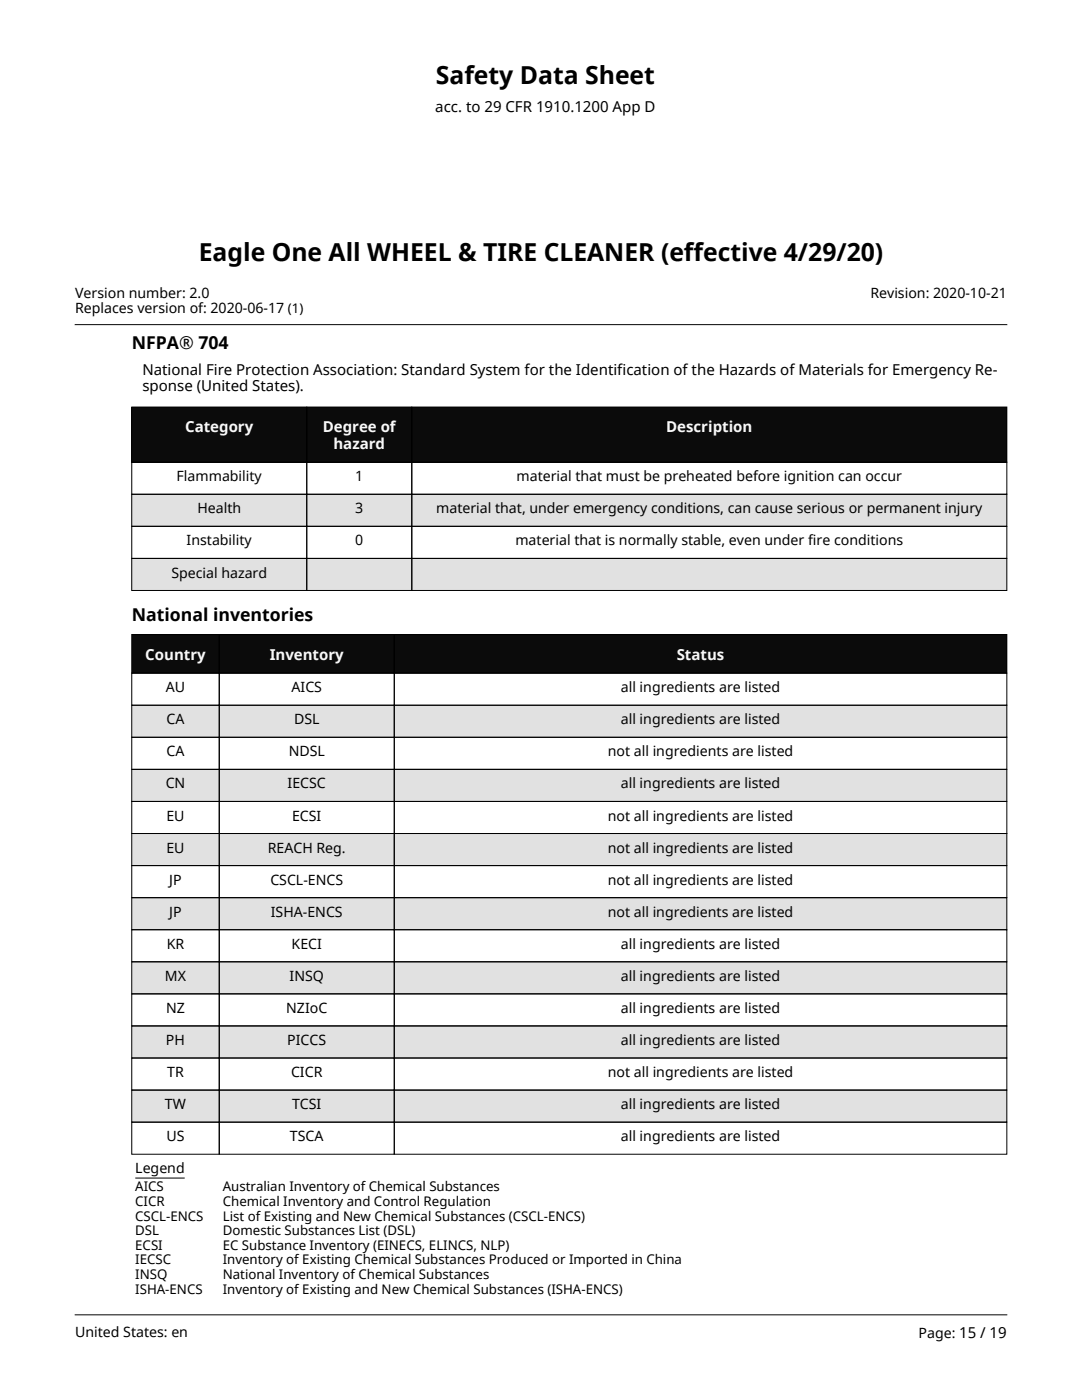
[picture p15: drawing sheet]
<svg xmlns="http://www.w3.org/2000/svg" width="216mm" height="279mm" viewBox="0 0 216 279" stroke-linecap="round" stroke-linejoin="round" font-family="sans-serif">
<defs><g id="words">
<g font-size="4.9">
<text x="87" y="16.8">Safety Data Sheet</text>
<text x="39.6" y="52.1">Eagle One All WHEEL &amp; TIRE CLEANER (effective 4/29/20)</text>
</g>
<g font-size="3.5">
<text x="26.3" y="69.7">NFPA® 704</text>
<text x="26.3" y="123.8">National inventories</text>
</g>
<g font-size="3">
<text x="86.9" y="22.3">acc. to 29 CFR 1910.1200 App D</text>
<text x="28.4" y="74.8">National Fire Protection Association: Standard System for the Identification of the Hazards of Materials for Emergency Re-</text>
<text x="28.4" y="78.1">sponse (United States).</text>
</g>
<g font-size="3" fill="#f7f8fc">
<text x="36.9" y="86.3">Category</text>
<text x="64.4" y="86.3">Degree of</text>
<text x="66.5" y="89.6">hazard</text>
<text x="132.9" y="86.3">Description</text>
<text x="29" y="131.7">Country</text>
<text x="53.8" y="131.7">Inventory</text>
<text x="135" y="131.7">Status</text>
</g>
<g font-size="2.8">
<text x="15" y="59.4">Version number: 2.0</text>
<text x="173.7" y="59.4">Revision: 2020-10-21</text>
<text x="15" y="62.5">Replaces version of: 2020-06-17 (1)</text>
<text x="35.2" y="96.1">Flammability</text>
<text x="70.9" y="96.1">1</text>
<text x="103.1" y="96.1">material that must be preheated before ignition can occur</text>
<text x="39.4" y="102.5">Health</text>
<text x="70.9" y="102.5">3</text>
<text x="87" y="102.5">material that, under emergency conditions, can cause serious or permanent injury</text>
<text x="37.2" y="108.8">Instability</text>
<text x="70.9" y="108.8">0</text>
<text x="102.8" y="108.8">material that is normally stable, even under fire conditions</text>
<text x="34.2" y="115.3">Special hazard</text>
<text x="33.1" y="138.2">AU</text>
<text x="58.2" y="138.2">AICS</text>
<text x="123.9" y="138.2">all ingredients are listed</text>
<text x="33.2" y="144.6">CA</text>
<text x="58.7" y="144.6">DSL</text>
<text x="123.9" y="144.6">all ingredients are listed</text>
<text x="33.2" y="151">CA</text>
<text x="57.6" y="151">NDSL</text>
<text x="121.3" y="151">not all ingredients are listed</text>
<text x="33.1" y="157.4">CN</text>
<text x="57.4" y="157.4">IECSC</text>
<text x="123.9" y="157.4">all ingredients are listed</text>
<text x="33.2" y="163.8">EU</text>
<text x="58.3" y="163.8">ECSI</text>
<text x="121.3" y="163.8">not all ingredients are listed</text>
<text x="33.2" y="170.2">EU</text>
<text x="53.4" y="170.2">REACH Reg.</text>
<text x="121.3" y="170.2">not all ingredients are listed</text>
<text x="33.8" y="176.6">JP</text>
<text x="53.9" y="176.6">CSCL-ENCS</text>
<text x="121.3" y="176.6">not all ingredients are listed</text>
<text x="33.8" y="183">JP</text>
<text x="54" y="183">ISHA-ENCS</text>
<text x="121.3" y="183">not all ingredients are listed</text>
<text x="33.3" y="189.4">KR</text>
<text x="58.2" y="189.4">KECI</text>
<text x="123.9" y="189.4">all ingredients are listed</text>
<text x="32.9" y="195.8">MX</text>
<text x="57.8" y="195.8">INSQ</text>
<text x="123.9" y="195.8">all ingredients are listed</text>
<text x="33.1" y="202.2">NZ</text>
<text x="57.1" y="202.2">NZIoC</text>
<text x="123.9" y="202.2">all ingredients are listed</text>
<text x="33.1" y="208.6">PH</text>
<text x="57.3" y="208.6">PICCS</text>
<text x="123.9" y="208.6">all ingredients are listed</text>
<text x="33.4" y="215">TR</text>
<text x="58.1" y="215">CICR</text>
<text x="121.3" y="215">not all ingredients are listed</text>
<text x="32.9" y="221.4">TW</text>
<text x="58.3" y="221.4">TCSI</text>
<text x="123.9" y="221.4">all ingredients are listed</text>
<text x="33.2" y="227.8">US</text>
<text x="57.9" y="227.8">TSCA</text>
<text x="123.9" y="227.8">all ingredients are listed</text>
<text x="27" y="234.2">Legend</text>
<text x="15" y="266.9">United States: en</text>
<text x="183.3" y="267.1">Page: 15 / 19</text>
</g>
<g font-size="2.6">
<text x="27" y="237.8">AICS</text>
<text x="44.5" y="237.8">Australian Inventory of Chemical Substances</text>
<text x="27" y="240.7">CICR</text>
<text x="27" y="243.6">CSCL-ENCS</text>
<text x="44.5" y="240.7">Chemical Inventory and Control Regulation</text>
<text x="44.5" y="243.6">List of Existing and New Chemical Substances (CSCL-ENCS)</text>
<text x="27" y="246.5">DSL</text>
<text x="27" y="249.4">ECSI</text>
<text x="44.5" y="246.5">Domestic Substances List (DSL)</text>
<text x="44.5" y="249.4">EC Substance Inventory (EINECS, ELINCS, NLP)</text>
<text x="27" y="252.3">IECSC</text>
<text x="27" y="255.2">INSQ</text>
<text x="44.5" y="252.3">Inventory of Existing Chemical Substances Produced or Imported in China</text>
<text x="44.5" y="255.2">National Inventory of Chemical Substances</text>
<text x="27" y="258.2">ISHA-ENCS</text>
<text x="44.5" y="258.2">Inventory of Existing and New Chemical Substances (ISHA-ENCS)</text>
</g>
</g></defs>
<g fill="#040e12">
<path d="M26.3 81.2h34.9v11h-34.9z"/>
<path d="M61.2 81.2h21v11h-21z"/>
<path d="M82.2 81.2h118.7v11h-118.7z"/>
</g>
<g fill="#e1e1e1">
<path d="M26.3 98.6h34.9v6.4h-34.9z"/>
<path d="M61.2 98.6h21v6.4h-21z"/>
<path d="M82.2 98.6h118.7v6.4h-118.7z"/>
<path d="M26.3 111.4h34.9v6.4h-34.9z"/>
<path d="M61.2 111.4h21v6.4h-21z"/>
<path d="M82.2 111.4h118.7v6.4h-118.7z"/>
</g>
<g fill="none" stroke="#000" stroke-width=".2">
<path d="M26.3 81.2h34.9v11h-34.9zM26.3 92.2h34.9v6.4h-34.9zM26.3 98.6h34.9v6.4h-34.9zM61.2 81.2h21v11h-21zM61.2 92.2h21v6.4h-21zM61.2 98.6h21v6.4h-21zM82.2 81.2h118.7v11h-118.7zM82.2 92.2h118.7v6.4h-118.7zM82.2 98.6h118.7v6.4h-118.7zM26.3 105h34.9v6.4h-34.9zM26.3 111.4h34.9v6.4h-34.9zM61.2 105h21v6.4h-21z"/>
<path d="M61.2 111.4h21v6.4h-21zM82.2 105h118.7v6.4h-118.7zM82.2 111.4h118.7v6.4h-118.7z"/>
</g>
<g fill="#040e12">
<path d="M36.9 83.1h13.7v4.1h-13.7z"/>
<path d="M64.4 83.1h14.6v4.1h-14.6z"/>
<path d="M66.5 86.4h10.3v4.1h-10.3z"/>
<path d="M132.9 83.1h17.2v4.1h-17.2z"/>
</g>
<g fill="#e1e1e1">
<path d="M39.4 99.4h8.7v3.9h-8.7z"/>
<path d="M70.9 99.4h1.6v3.9h-1.6z"/>
<path d="M87 99.4h109v3.9h-109z"/>
<path d="M34.2 112.2h19.1v3.9h-19.1z"/>
</g>
<g fill="#040e12">
<path d="M26.3 126.6h17.5v7.7h-17.5z"/>
<path d="M43.8 126.6h34.9v7.7h-34.9z"/>
<path d="M78.7 126.6h122.2v7.7h-122.2z"/>
</g>
<g fill="#e1e1e1">
<path d="M26.3 140.7h17.5v6.4h-17.5z"/>
<path d="M43.8 140.7h34.9v6.4h-34.9z"/>
<path d="M78.7 140.7h122.2v6.4h-122.2z"/>
<path d="M26.3 153.5h17.5v6.4h-17.5z"/>
<path d="M43.8 153.5h34.9v6.4h-34.9z"/>
<path d="M78.7 153.5h122.2v6.4h-122.2z"/>
<path d="M26.3 166.3h17.5v6.4h-17.5z"/>
<path d="M43.8 166.3h34.9v6.4h-34.9z"/>
<path d="M78.7 166.3h122.2v6.4h-122.2z"/>
<path d="M26.3 179.1h17.5v6.4h-17.5z"/>
<path d="M43.8 179.1h34.9v6.4h-34.9z"/>
<path d="M78.7 179.1h122.2v6.4h-122.2z"/>
<path d="M26.3 191.9h17.5v6.4h-17.5z"/>
<path d="M43.8 191.9h34.9v6.4h-34.9z"/>
<path d="M78.7 191.9h122.2v6.4h-122.2z"/>
<path d="M26.3 204.8h17.5v6.4h-17.5z"/>
<path d="M43.8 204.8h34.9v6.4h-34.9z"/>
<path d="M78.7 204.8h122.2v6.4h-122.2z"/>
<path d="M26.3 217.6h17.5v6.4h-17.5z"/>
<path d="M43.8 217.6h34.9v6.4h-34.9z"/>
<path d="M78.7 217.6h122.2v6.4h-122.2z"/>
</g>
<g fill="none" stroke="#000" stroke-width=".2">
<path d="M26.3 126.6h17.5v7.7h-17.5zM26.3 134.3h17.5v6.4h-17.5zM43.8 126.6h34.9v7.7h-34.9zM43.8 134.3h34.9v6.4h-34.9zM78.7 126.6h122.2v7.7h-122.2zM78.7 134.3h122.2v6.4h-122.2zM26.3 140.7h17.5v6.4h-17.5zM26.3 147.1h17.5v6.4h-17.5zM26.3 153.5h17.5v6.4h-17.5zM26.3 159.9h17.5v6.4h-17.5zM43.8 140.7h34.9v6.4h-34.9zM43.8 147.1h34.9v6.4h-34.9z"/>
<path d="M43.8 153.5h34.9v6.4h-34.9zM43.8 159.9h34.9v6.4h-34.9zM78.7 140.7h122.2v6.4h-122.2zM78.7 147.1h122.2v6.4h-122.2zM78.7 153.5h122.2v6.4h-122.2zM78.7 159.9h122.2v6.4h-122.2zM26.3 166.3h17.5v6.4h-17.5zM26.3 172.7h17.5v6.4h-17.5zM26.3 179.1h17.5v6.4h-17.5zM43.8 166.3h34.9v6.4h-34.9zM43.8 172.7h34.9v6.4h-34.9zM43.8 179.1h34.9v6.4h-34.9z"/>
<path d="M78.7 166.3h122.2v6.4h-122.2zM78.7 172.7h122.2v6.4h-122.2zM78.7 179.1h122.2v6.4h-122.2zM26.3 185.6h17.5v6.3h-17.5zM26.3 191.9h17.5v6.4h-17.5zM26.3 198.3h17.5v6.4h-17.5zM43.8 185.6h34.9v6.3h-34.9zM43.8 191.9h34.9v6.4h-34.9zM43.8 198.3h34.9v6.4h-34.9zM78.7 185.6h122.2v6.3h-122.2zM78.7 191.9h122.2v6.4h-122.2zM78.7 198.3h122.2v6.4h-122.2z"/>
<path d="M26.3 204.8h17.5v6.4h-17.5zM26.3 211.2h17.5v6.4h-17.5zM26.3 217.6h17.5v6.4h-17.5zM43.8 204.8h34.9v6.4h-34.9zM43.8 211.2h34.9v6.4h-34.9zM43.8 217.6h34.9v6.4h-34.9zM78.7 204.8h122.2v6.4h-122.2zM78.7 211.2h122.2v6.4h-122.2zM78.7 217.6h122.2v6.4h-122.2zM26.3 224h17.5v6.4h-17.5zM43.8 224h34.9v6.4h-34.9zM78.7 224h122.2v6.4h-122.2z"/>
</g>
<g fill="#040e12">
<path d="M29 128.5h12.1v4.1h-12.1z"/>
<path d="M53.8 128.5h14.8v4.1h-14.8z"/>
<path d="M135 128.5h9.6v4.1h-9.6z"/>
</g>
<g fill="#e1e1e1">
<path d="M33.2 141.5h3.6v3.9h-3.6z"/>
<path d="M58.7 141.5h5.1v3.9h-5.1z"/>
<path d="M123.9 141.5h31.8v3.9h-31.8z"/>
<path d="M33.1 154.3h3.9v3.9h-3.9z"/>
<path d="M57.4 154.3h7.6v3.9h-7.6z"/>
<path d="M123.9 154.3h31.8v3.9h-31.8z"/>
<path d="M33.2 167.1h3.6v3.9h-3.6z"/>
<path d="M53.4 167.1h15.6v3.9h-15.6z"/>
<path d="M121.3 167.1h37v3.9h-37z"/>
<path d="M33.8 179.9h2.5v3.9h-2.5z"/>
<path d="M54 179.9h14.4v3.9h-14.4z"/>
<path d="M121.3 179.9h37v3.9h-37z"/>
<path d="M32.9 192.7h4.2v3.9h-4.2z"/>
<path d="M57.8 192.7h6.8v3.9h-6.8z"/>
<path d="M123.9 192.7h31.8v3.9h-31.8z"/>
<path d="M33.1 205.5h3.8v3.9h-3.8z"/>
<path d="M57.3 205.5h7.8v3.9h-7.8z"/>
<path d="M123.9 205.5h31.8v3.9h-31.8z"/>
<path d="M32.9 218.3h4.2v3.9h-4.2z"/>
<path d="M58.3 218.3h5.8v3.9h-5.8z"/>
<path d="M123.9 218.3h31.8v3.9h-31.8z"/>
</g>
<path d="M15 64.8h185.9M27 235.1h9.9M15 262.4h185.9" fill="none" stroke="#000" stroke-width=".2"/>
<use href="#words"/>
</svg>
